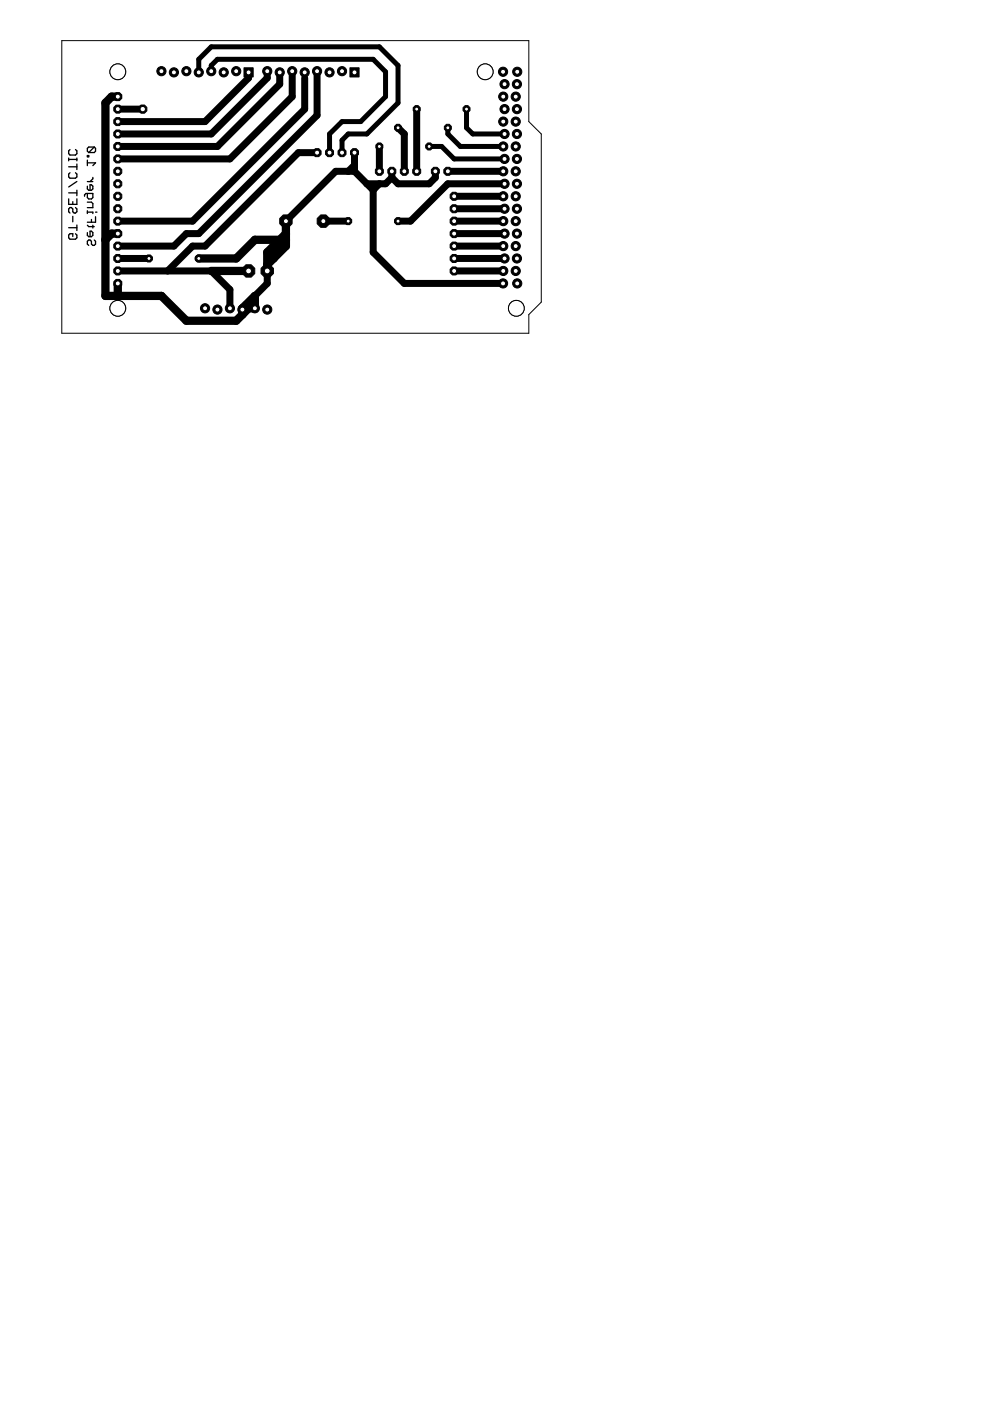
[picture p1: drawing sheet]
<svg xmlns="http://www.w3.org/2000/svg" width="210mm" height="297mm" viewBox="0 0 210 297" stroke-linecap="round" stroke-linejoin="round" font-family="sans-serif">
<g fill="none" stroke="#000" stroke-width=".28">
<path d="M14.6 33.5v.6M14.6 35.4h1.7M14.6 33.8h1.7M14.8 31.7l-.2 .3v.6l.2 .3h1.2l.3-.3v-.6l-.3-.3M14.8 36.6l-.2 .3v.6l.2 .3h1.2l.3-.3v-.6l-.3-.3M16.3 33.5v.6M16.3 34.8v1.1M16.3 38.5l-1.7 1.1M18.5 33h.3v.3h-.3zM18.5 34v1.1M18.5 39.5v.5l.3 .3h.6l.3-.3v-.5l-.3-.3h-.3v1.1M18.5 38.5h1.2"/>
<path d="M18.5 34.5h1.8l-.6 .6M19.7 37.6v.3l-.6 .6M20 31.2l.3 .3v.5l-.3 .3h-1.2M20 31.2h-1.2l-.3 .3v.5l.3 .3M20 31.2l-1.2 1.1M14.6 42.2v1.1h1.7v-1.1M14.6 48.3h1.7M14.6 40.9h1.7M15.4 42.8v.5M15.4 45.9v1.1M16 49.6l.3 .2v.6l-.3 .3h-1.2l-.2-.3v-.6l.2-.2h.6v.5M16 44l.3 .3v.6l-.3 .3h-.3l-.3-.3v-.6l-.3-.3h-.3l-.2 .3v.6l.2 .3"/>
<path d="M16.3 40.3v1.2M16.3 47.7v1.2M18.5 41v.9l.3 .3h.6l.3-.3v-.9h-1.5l-.3 .3v.3M18.5 44.7v.6M18.5 49.3v.6l.3 .3h.6l.3-.3v-.6l-.3-.3h-.3v1.2M18.5 42.9h.9l.3 .3v.8h-1.2M18.5 45h1.2v.3M18.5 47.8l.3 .2h1.2M19.4 46.5v.6M19.7 47.8v.5M20 50.9l.3 .3v.6l-.3 .2h-.3l-.3-.2v-.6l-.3-.3h-.3l-.3 .3v.6l.3 .2M20.3 46v1.1h-1.8"/>
<path d="M20.3 45h.3"/>
</g>
<g fill="none" stroke="#000" stroke-width="1.5">
<path d="M52.7 15.2v1.3l-9.2 9.3h-18.5M56.7 15.2v1.3l-11.9 11.9h-19.8M59.3 15.2v2.6l-13.2 13.3h-21.1M62 15.2v5.3l-13.3 13.2h-23.7M64.6 16.5v6.6l-23.8 23.8h-15.8M67.2 15.2v9.2l-25.1 25.1h-2.6l-2.6 2.7h-11.9M25 23.1h5.3M67.2 32.4h-3.9l-19.8 19.8h-2.7l-5.3 5.2M75.2 36.3h-4l-10.6 10.6M75.2 35l-1.4 1.3M75.2 32.4v3.9M75.2 36.3l2.6 2.7"/>
<path d="M77.8 39l1.3 1.3M80.4 31.1v5.2M80.4 39l-1.3 1.3M83.1 37.7l-1.4 1.3h-3.9M83.1 36.3v1.4M84.4 27.1l1.3 1.3v7.9M88.3 23.1v13.2M92.3 36.3v1.4l-1.3 1.3h-6.6l-1.3-1.3M95 36.3h11.8M106.8 39h-11.8l-8 7.9h-2.6M25 57.4h19.8l3.9 4v4M25 54.8h6.6"/>
<path d="M56.7 57.4v2.7l-2.7 2.6v2.7M68.6 46.9h5.2M79.1 40.3v13.2l6.6 6.6h21.1M96.3 52.2h10.5M96.3 49.5h10.5M96.3 46.9h10.5M96.3 57.4h10.5M96.3 54.8h10.5M96.3 44.3h10.5M96.3 41.6h10.5"/>
</g>
<path d="M42.1 15.2v-2.6l2.7-2.7h35.6l4 4v7.9l-6.6 6.6h-4l-1.3 1.3v2.7M44.8 15.2v-1.3l1.3-1.3h33l2.6 2.6v5.3l-5.2 5.3h-4l-2.6 2.6v4M79.1 39v1.3M91 31.1h2.6l2.7 2.6h10.5M95 27.1v1.3l2.6 2.7h9.2M98.9 23.1v4l1.3 1.3h6.6" fill="none" stroke="#000" stroke-width="1.1"/>
<path d="M25 20.5h-1.3l-1.3 1.3v40.9h11.8l5.3 5.3h10.6l1.3-1.3M25 49.5h-1.3l-1.3 1.3M42.1 54.8h8l3.9-4h6.6l-2.6 2.7v1.3M44.8 57.4h7.9M60.6 49.5l-3.9 4v3.9M60.6 46.9v5.3l-3.9 3.9M25 60.1v2.6M51.4 65.4l2.6-2.7v2.7zM51.4 65.4v1.3M54 64.1l-2.6 2.6" fill="none" stroke="#000" stroke-width="1.8"/>
<path d="M77.8 39h2.6" fill="none" stroke="#000" stroke-width=".85"/>
<path d="M56.7 58.8v1.3" fill="none" stroke="#000" stroke-width=".63"/>
<path d="M51.7 14.4h2v1.9h-2z" fill="#000" stroke="#000" stroke-width=".21"/>
<circle cx="52.7" cy="15.3" r=".53" fill="#fff" stroke="#000" stroke-width=".21"/>
<circle cx="50.1" cy="15.1" r=".97" fill="#000" stroke="#000" stroke-width=".21"/>
<circle cx="50.1" cy="15.1" r=".53" fill="#fff" stroke="#000" stroke-width=".21"/>
<circle cx="47.4" cy="15.3" r=".97" fill="#000" stroke="#000" stroke-width=".21"/>
<circle cx="47.4" cy="15.3" r=".53" fill="#fff" stroke="#000" stroke-width=".21"/>
<circle cx="44.8" cy="15.1" r=".97" fill="#000" stroke="#000" stroke-width=".21"/>
<circle cx="44.8" cy="15.1" r=".53" fill="#fff" stroke="#000" stroke-width=".21"/>
<circle cx="42.1" cy="15.3" r=".97" fill="#000" stroke="#000" stroke-width=".21"/>
<circle cx="42.1" cy="15.3" r=".53" fill="#fff" stroke="#000" stroke-width=".21"/>
<circle cx="39.5" cy="15.1" r=".97" fill="#000" stroke="#000" stroke-width=".21"/>
<circle cx="39.5" cy="15.1" r=".53" fill="#fff" stroke="#000" stroke-width=".21"/>
<circle cx="36.9" cy="15.3" r=".97" fill="#000" stroke="#000" stroke-width=".21"/>
<circle cx="36.9" cy="15.3" r=".53" fill="#fff" stroke="#000" stroke-width=".21"/>
<circle cx="34.2" cy="15.1" r=".97" fill="#000" stroke="#000" stroke-width=".21"/>
<circle cx="34.2" cy="15.1" r=".53" fill="#fff" stroke="#000" stroke-width=".21"/>
<path d="M74.2 14.4h1.9v1.9h-1.9z" fill="#000" stroke="#000" stroke-width=".21"/>
<circle cx="75.2" cy="15.3" r=".53" fill="#fff" stroke="#000" stroke-width=".21"/>
<circle cx="72.5" cy="15.1" r=".97" fill="#000" stroke="#000" stroke-width=".21"/>
<circle cx="72.5" cy="15.1" r=".53" fill="#fff" stroke="#000" stroke-width=".21"/>
<circle cx="69.9" cy="15.3" r=".97" fill="#000" stroke="#000" stroke-width=".21"/>
<circle cx="69.9" cy="15.3" r=".53" fill="#fff" stroke="#000" stroke-width=".21"/>
<circle cx="67.2" cy="15.1" r=".97" fill="#000" stroke="#000" stroke-width=".21"/>
<circle cx="67.2" cy="15.1" r=".53" fill="#fff" stroke="#000" stroke-width=".21"/>
<circle cx="64.6" cy="15.3" r=".97" fill="#000" stroke="#000" stroke-width=".21"/>
<circle cx="64.6" cy="15.3" r=".53" fill="#fff" stroke="#000" stroke-width=".21"/>
<circle cx="62" cy="15.1" r=".97" fill="#000" stroke="#000" stroke-width=".21"/>
<circle cx="62" cy="15.1" r=".53" fill="#fff" stroke="#000" stroke-width=".21"/>
<circle cx="59.3" cy="15.3" r=".97" fill="#000" stroke="#000" stroke-width=".21"/>
<circle cx="59.3" cy="15.3" r=".53" fill="#fff" stroke="#000" stroke-width=".21"/>
<circle cx="56.7" cy="15.1" r=".97" fill="#000" stroke="#000" stroke-width=".21"/>
<circle cx="56.7" cy="15.1" r=".53" fill="#fff" stroke="#000" stroke-width=".21"/>
<circle cx="109.3" cy="57.4" r=".97" fill="#000" stroke="#000" stroke-width=".21"/>
<circle cx="109.3" cy="57.4" r=".53" fill="#fff" stroke="#000" stroke-width=".21"/>
<circle cx="109.6" cy="54.8" r=".97" fill="#000" stroke="#000" stroke-width=".21"/>
<circle cx="109.6" cy="54.8" r=".53" fill="#fff" stroke="#000" stroke-width=".21"/>
<circle cx="109.3" cy="52.2" r=".97" fill="#000" stroke="#000" stroke-width=".21"/>
<circle cx="109.3" cy="52.2" r=".53" fill="#fff" stroke="#000" stroke-width=".21"/>
<circle cx="109.6" cy="49.5" r=".97" fill="#000" stroke="#000" stroke-width=".21"/>
<circle cx="109.6" cy="49.5" r=".53" fill="#fff" stroke="#000" stroke-width=".21"/>
<circle cx="109.3" cy="46.9" r=".97" fill="#000" stroke="#000" stroke-width=".21"/>
<circle cx="109.3" cy="46.9" r=".53" fill="#fff" stroke="#000" stroke-width=".21"/>
<circle cx="109.6" cy="44.3" r=".97" fill="#000" stroke="#000" stroke-width=".21"/>
<circle cx="109.6" cy="44.3" r=".53" fill="#fff" stroke="#000" stroke-width=".21"/>
<circle cx="109.3" cy="41.6" r=".97" fill="#000" stroke="#000" stroke-width=".21"/>
<circle cx="109.3" cy="41.6" r=".53" fill="#fff" stroke="#000" stroke-width=".21"/>
<circle cx="109.6" cy="39" r=".97" fill="#000" stroke="#000" stroke-width=".21"/>
<circle cx="109.6" cy="39" r=".53" fill="#fff" stroke="#000" stroke-width=".21"/>
<circle cx="109.3" cy="36.3" r=".97" fill="#000" stroke="#000" stroke-width=".21"/>
<circle cx="109.3" cy="36.3" r=".53" fill="#fff" stroke="#000" stroke-width=".21"/>
<circle cx="109.6" cy="33.7" r=".97" fill="#000" stroke="#000" stroke-width=".21"/>
<circle cx="109.6" cy="33.7" r=".53" fill="#fff" stroke="#000" stroke-width=".21"/>
<circle cx="109.3" cy="31.1" r=".97" fill="#000" stroke="#000" stroke-width=".21"/>
<circle cx="109.3" cy="31.1" r=".53" fill="#fff" stroke="#000" stroke-width=".21"/>
<circle cx="109.6" cy="28.4" r=".97" fill="#000" stroke="#000" stroke-width=".21"/>
<circle cx="109.6" cy="28.4" r=".53" fill="#fff" stroke="#000" stroke-width=".21"/>
<circle cx="109.3" cy="25.8" r=".97" fill="#000" stroke="#000" stroke-width=".21"/>
<circle cx="109.3" cy="25.8" r=".53" fill="#fff" stroke="#000" stroke-width=".21"/>
<circle cx="109.6" cy="23.1" r=".97" fill="#000" stroke="#000" stroke-width=".21"/>
<circle cx="109.6" cy="23.1" r=".53" fill="#fff" stroke="#000" stroke-width=".21"/>
<circle cx="109.3" cy="20.5" r=".97" fill="#000" stroke="#000" stroke-width=".21"/>
<circle cx="109.3" cy="20.5" r=".53" fill="#fff" stroke="#000" stroke-width=".21"/>
<circle cx="109.6" cy="17.8" r=".97" fill="#000" stroke="#000" stroke-width=".21"/>
<circle cx="109.6" cy="17.8" r=".53" fill="#fff" stroke="#000" stroke-width=".21"/>
<circle cx="106.7" cy="57.4" r=".97" fill="#000" stroke="#000" stroke-width=".21"/>
<circle cx="106.7" cy="57.4" r=".53" fill="#fff" stroke="#000" stroke-width=".21"/>
<circle cx="107" cy="54.8" r=".97" fill="#000" stroke="#000" stroke-width=".21"/>
<circle cx="107" cy="54.8" r=".53" fill="#fff" stroke="#000" stroke-width=".21"/>
<circle cx="106.7" cy="52.2" r=".97" fill="#000" stroke="#000" stroke-width=".21"/>
<circle cx="106.7" cy="52.2" r=".53" fill="#fff" stroke="#000" stroke-width=".21"/>
<circle cx="107" cy="49.5" r=".97" fill="#000" stroke="#000" stroke-width=".21"/>
<circle cx="107" cy="49.5" r=".53" fill="#fff" stroke="#000" stroke-width=".21"/>
<circle cx="106.7" cy="46.9" r=".97" fill="#000" stroke="#000" stroke-width=".21"/>
<circle cx="106.7" cy="46.9" r=".53" fill="#fff" stroke="#000" stroke-width=".21"/>
<circle cx="107" cy="44.3" r=".97" fill="#000" stroke="#000" stroke-width=".21"/>
<circle cx="107" cy="44.3" r=".53" fill="#fff" stroke="#000" stroke-width=".21"/>
<circle cx="106.7" cy="41.6" r=".97" fill="#000" stroke="#000" stroke-width=".21"/>
<circle cx="106.7" cy="41.6" r=".53" fill="#fff" stroke="#000" stroke-width=".21"/>
<circle cx="107" cy="39" r=".97" fill="#000" stroke="#000" stroke-width=".21"/>
<circle cx="107" cy="39" r=".53" fill="#fff" stroke="#000" stroke-width=".21"/>
<circle cx="106.7" cy="36.3" r=".97" fill="#000" stroke="#000" stroke-width=".21"/>
<circle cx="106.7" cy="36.3" r=".53" fill="#fff" stroke="#000" stroke-width=".21"/>
<circle cx="107" cy="33.7" r=".97" fill="#000" stroke="#000" stroke-width=".21"/>
<circle cx="107" cy="33.7" r=".53" fill="#fff" stroke="#000" stroke-width=".21"/>
<circle cx="106.7" cy="31.1" r=".97" fill="#000" stroke="#000" stroke-width=".21"/>
<circle cx="106.7" cy="31.1" r=".53" fill="#fff" stroke="#000" stroke-width=".21"/>
<circle cx="107" cy="28.4" r=".97" fill="#000" stroke="#000" stroke-width=".21"/>
<circle cx="107" cy="28.4" r=".53" fill="#fff" stroke="#000" stroke-width=".21"/>
<circle cx="106.7" cy="25.8" r=".97" fill="#000" stroke="#000" stroke-width=".21"/>
<circle cx="106.7" cy="25.8" r=".53" fill="#fff" stroke="#000" stroke-width=".21"/>
<circle cx="107" cy="23.1" r=".97" fill="#000" stroke="#000" stroke-width=".21"/>
<circle cx="107" cy="23.1" r=".53" fill="#fff" stroke="#000" stroke-width=".21"/>
<circle cx="106.7" cy="20.5" r=".97" fill="#000" stroke="#000" stroke-width=".21"/>
<circle cx="106.7" cy="20.5" r=".53" fill="#fff" stroke="#000" stroke-width=".21"/>
<circle cx="107" cy="17.8" r=".97" fill="#000" stroke="#000" stroke-width=".21"/>
<circle cx="107" cy="17.8" r=".53" fill="#fff" stroke="#000" stroke-width=".21"/>
<circle cx="43.5" cy="65.4" r=".97" fill="#000" stroke="#000" stroke-width=".21"/>
<circle cx="43.5" cy="65.4" r=".53" fill="#fff" stroke="#000" stroke-width=".21"/>
<circle cx="46.1" cy="65.6" r=".97" fill="#000" stroke="#000" stroke-width=".21"/>
<circle cx="46.1" cy="65.6" r=".53" fill="#fff" stroke="#000" stroke-width=".21"/>
<circle cx="48.7" cy="65.4" r=".97" fill="#000" stroke="#000" stroke-width=".21"/>
<circle cx="48.7" cy="65.4" r=".53" fill="#fff" stroke="#000" stroke-width=".21"/>
<circle cx="51.4" cy="65.6" r=".97" fill="#000" stroke="#000" stroke-width=".21"/>
<circle cx="51.4" cy="65.6" r=".53" fill="#fff" stroke="#000" stroke-width=".21"/>
<circle cx="54" cy="65.4" r=".97" fill="#000" stroke="#000" stroke-width=".21"/>
<circle cx="54" cy="65.4" r=".53" fill="#fff" stroke="#000" stroke-width=".21"/>
<circle cx="56.7" cy="65.6" r=".97" fill="#000" stroke="#000" stroke-width=".21"/>
<circle cx="56.7" cy="65.6" r=".53" fill="#fff" stroke="#000" stroke-width=".21"/>
<circle cx="106.7" cy="60.1" r=".97" fill="#000" stroke="#000" stroke-width=".21"/>
<circle cx="106.7" cy="60.1" r=".53" fill="#fff" stroke="#000" stroke-width=".21"/>
<circle cx="109.7" cy="60.1" r=".97" fill="#000" stroke="#000" stroke-width=".21"/>
<circle cx="109.7" cy="60.1" r=".53" fill="#fff" stroke="#000" stroke-width=".21"/>
<circle cx="106.7" cy="15.2" r=".97" fill="#000" stroke="#000" stroke-width=".21"/>
<circle cx="106.7" cy="15.2" r=".53" fill="#fff" stroke="#000" stroke-width=".21"/>
<circle cx="109.7" cy="15.2" r=".97" fill="#000" stroke="#000" stroke-width=".21"/>
<circle cx="109.7" cy="15.2" r=".53" fill="#fff" stroke="#000" stroke-width=".21"/>
<circle cx="60.6" cy="46.9" r="1.42" fill="#000" stroke="#000" stroke-width=".21"/>
<circle cx="60.6" cy="46.9" r=".53" fill="#fff" stroke="#000" stroke-width=".21"/>
<circle cx="68.6" cy="46.9" r="1.42" fill="#000" stroke="#000" stroke-width=".21"/>
<circle cx="68.6" cy="46.9" r=".53" fill="#fff" stroke="#000" stroke-width=".21"/>
<circle cx="95" cy="27.1" r=".8" fill="#000" stroke="#000" stroke-width=".21"/>
<circle cx="95" cy="27.1" r=".42" fill="#fff" stroke="#000" stroke-width=".21"/>
<circle cx="84.4" cy="27.1" r=".8" fill="#000" stroke="#000" stroke-width=".21"/>
<circle cx="84.4" cy="27.1" r=".42" fill="#fff" stroke="#000" stroke-width=".21"/>
<circle cx="84.4" cy="46.9" r=".8" fill="#000" stroke="#000" stroke-width=".21"/>
<circle cx="84.4" cy="46.9" r=".42" fill="#fff" stroke="#000" stroke-width=".21"/>
<circle cx="73.8" cy="46.9" r=".8" fill="#000" stroke="#000" stroke-width=".21"/>
<circle cx="73.8" cy="46.9" r=".42" fill="#fff" stroke="#000" stroke-width=".21"/>
<circle cx="91" cy="31.1" r=".8" fill="#000" stroke="#000" stroke-width=".21"/>
<circle cx="91" cy="31.1" r=".42" fill="#fff" stroke="#000" stroke-width=".21"/>
<circle cx="80.4" cy="31.1" r=".8" fill="#000" stroke="#000" stroke-width=".21"/>
<circle cx="80.4" cy="31.1" r=".42" fill="#fff" stroke="#000" stroke-width=".21"/>
<circle cx="31.6" cy="54.8" r=".8" fill="#000" stroke="#000" stroke-width=".21"/>
<circle cx="31.6" cy="54.8" r=".42" fill="#fff" stroke="#000" stroke-width=".21"/>
<circle cx="42.1" cy="54.8" r=".8" fill="#000" stroke="#000" stroke-width=".21"/>
<circle cx="42.1" cy="54.8" r=".42" fill="#fff" stroke="#000" stroke-width=".21"/>
<circle cx="96.3" cy="57.4" r=".92" fill="#000" stroke="#000" stroke-width=".21"/>
<circle cx="96.3" cy="57.4" r=".53" fill="#fff" stroke="#000" stroke-width=".21"/>
<circle cx="96.3" cy="54.8" r=".92" fill="#000" stroke="#000" stroke-width=".21"/>
<circle cx="96.3" cy="54.8" r=".53" fill="#fff" stroke="#000" stroke-width=".21"/>
<circle cx="96.3" cy="52.2" r=".92" fill="#000" stroke="#000" stroke-width=".21"/>
<circle cx="96.3" cy="52.2" r=".53" fill="#fff" stroke="#000" stroke-width=".21"/>
<circle cx="96.3" cy="49.5" r=".92" fill="#000" stroke="#000" stroke-width=".21"/>
<circle cx="96.3" cy="49.5" r=".53" fill="#fff" stroke="#000" stroke-width=".21"/>
<circle cx="96.3" cy="46.9" r=".92" fill="#000" stroke="#000" stroke-width=".21"/>
<circle cx="96.3" cy="46.9" r=".53" fill="#fff" stroke="#000" stroke-width=".21"/>
<circle cx="96.3" cy="44.3" r=".92" fill="#000" stroke="#000" stroke-width=".21"/>
<circle cx="96.3" cy="44.3" r=".53" fill="#fff" stroke="#000" stroke-width=".21"/>
<circle cx="96.3" cy="41.6" r=".92" fill="#000" stroke="#000" stroke-width=".21"/>
<circle cx="96.3" cy="41.6" r=".53" fill="#fff" stroke="#000" stroke-width=".21"/>
<circle cx="95" cy="36.3" r=".92" fill="#000" stroke="#000" stroke-width=".21"/>
<circle cx="95" cy="36.3" r=".53" fill="#fff" stroke="#000" stroke-width=".21"/>
<circle cx="92.3" cy="36.3" r=".92" fill="#000" stroke="#000" stroke-width=".21"/>
<circle cx="92.3" cy="36.3" r=".53" fill="#fff" stroke="#000" stroke-width=".21"/>
<circle cx="67.2" cy="32.4" r=".92" fill="#000" stroke="#000" stroke-width=".21"/>
<circle cx="67.2" cy="32.4" r=".53" fill="#fff" stroke="#000" stroke-width=".21"/>
<circle cx="69.9" cy="32.4" r=".92" fill="#000" stroke="#000" stroke-width=".21"/>
<circle cx="69.9" cy="32.4" r=".53" fill="#fff" stroke="#000" stroke-width=".21"/>
<circle cx="72.5" cy="32.4" r=".92" fill="#000" stroke="#000" stroke-width=".21"/>
<circle cx="72.5" cy="32.4" r=".53" fill="#fff" stroke="#000" stroke-width=".21"/>
<circle cx="75.2" cy="32.4" r=".92" fill="#000" stroke="#000" stroke-width=".21"/>
<circle cx="75.2" cy="32.4" r=".53" fill="#fff" stroke="#000" stroke-width=".21"/>
<circle cx="25" cy="60.1" r=".92" fill="#000" stroke="#000" stroke-width=".21"/>
<circle cx="25" cy="60.1" r=".53" fill="#fff" stroke="#000" stroke-width=".21"/>
<circle cx="25" cy="57.4" r=".92" fill="#000" stroke="#000" stroke-width=".21"/>
<circle cx="25" cy="57.4" r=".53" fill="#fff" stroke="#000" stroke-width=".21"/>
<circle cx="25" cy="54.8" r=".92" fill="#000" stroke="#000" stroke-width=".21"/>
<circle cx="25" cy="54.8" r=".53" fill="#fff" stroke="#000" stroke-width=".21"/>
<circle cx="25" cy="52.2" r=".92" fill="#000" stroke="#000" stroke-width=".21"/>
<circle cx="25" cy="52.2" r=".53" fill="#fff" stroke="#000" stroke-width=".21"/>
<circle cx="25" cy="49.5" r=".92" fill="#000" stroke="#000" stroke-width=".21"/>
<circle cx="25" cy="49.5" r=".53" fill="#fff" stroke="#000" stroke-width=".21"/>
<circle cx="25" cy="46.9" r=".92" fill="#000" stroke="#000" stroke-width=".21"/>
<circle cx="25" cy="46.9" r=".53" fill="#fff" stroke="#000" stroke-width=".21"/>
<circle cx="25" cy="44.3" r=".92" fill="#000" stroke="#000" stroke-width=".21"/>
<circle cx="25" cy="44.3" r=".53" fill="#fff" stroke="#000" stroke-width=".21"/>
<circle cx="25" cy="41.6" r=".92" fill="#000" stroke="#000" stroke-width=".21"/>
<circle cx="25" cy="41.6" r=".53" fill="#fff" stroke="#000" stroke-width=".21"/>
<circle cx="25" cy="39" r=".92" fill="#000" stroke="#000" stroke-width=".21"/>
<circle cx="25" cy="39" r=".53" fill="#fff" stroke="#000" stroke-width=".21"/>
<circle cx="25" cy="36.3" r=".92" fill="#000" stroke="#000" stroke-width=".21"/>
<circle cx="25" cy="36.3" r=".53" fill="#fff" stroke="#000" stroke-width=".21"/>
<circle cx="25" cy="33.7" r=".92" fill="#000" stroke="#000" stroke-width=".21"/>
<circle cx="25" cy="33.7" r=".53" fill="#fff" stroke="#000" stroke-width=".21"/>
<circle cx="25" cy="31.1" r=".92" fill="#000" stroke="#000" stroke-width=".21"/>
<circle cx="25" cy="31.1" r=".53" fill="#fff" stroke="#000" stroke-width=".21"/>
<circle cx="25" cy="28.4" r=".92" fill="#000" stroke="#000" stroke-width=".21"/>
<circle cx="25" cy="28.4" r=".53" fill="#fff" stroke="#000" stroke-width=".21"/>
<circle cx="25" cy="25.8" r=".92" fill="#000" stroke="#000" stroke-width=".21"/>
<circle cx="25" cy="25.8" r=".53" fill="#fff" stroke="#000" stroke-width=".21"/>
<circle cx="25" cy="23.1" r=".92" fill="#000" stroke="#000" stroke-width=".21"/>
<circle cx="25" cy="23.1" r=".53" fill="#fff" stroke="#000" stroke-width=".21"/>
<circle cx="25" cy="20.5" r=".92" fill="#000" stroke="#000" stroke-width=".21"/>
<circle cx="25" cy="20.5" r=".53" fill="#fff" stroke="#000" stroke-width=".21"/>
<circle cx="98.9" cy="23.1" r=".8" fill="#000" stroke="#000" stroke-width=".21"/>
<circle cx="98.9" cy="23.1" r=".42" fill="#fff" stroke="#000" stroke-width=".21"/>
<circle cx="88.3" cy="23.1" r=".8" fill="#000" stroke="#000" stroke-width=".21"/>
<circle cx="88.3" cy="23.1" r=".42" fill="#fff" stroke="#000" stroke-width=".21"/>
<circle cx="80.4" cy="36.3" r=".92" fill="#000" stroke="#000" stroke-width=".21"/>
<circle cx="80.4" cy="36.3" r=".53" fill="#fff" stroke="#000" stroke-width=".21"/>
<circle cx="83.1" cy="36.3" r=".92" fill="#000" stroke="#000" stroke-width=".21"/>
<circle cx="83.1" cy="36.3" r=".53" fill="#fff" stroke="#000" stroke-width=".21"/>
<circle cx="85.7" cy="36.3" r=".92" fill="#000" stroke="#000" stroke-width=".21"/>
<circle cx="85.7" cy="36.3" r=".53" fill="#fff" stroke="#000" stroke-width=".21"/>
<circle cx="88.3" cy="36.3" r=".92" fill="#000" stroke="#000" stroke-width=".21"/>
<circle cx="88.3" cy="36.3" r=".53" fill="#fff" stroke="#000" stroke-width=".21"/>
<circle cx="52.7" cy="57.4" r="1.42" fill="#000" stroke="#000" stroke-width=".21"/>
<circle cx="52.7" cy="57.4" r=".61" fill="#fff" stroke="#000" stroke-width=".21"/>
<circle cx="30.3" cy="23.1" r=".94" fill="#000" stroke="#000" stroke-width=".21"/>
<circle cx="30.3" cy="23.1" r=".57" fill="#fff" stroke="#000" stroke-width=".21"/>
<circle cx="56.7" cy="57.4" r="1.42" fill="#000" stroke="#000" stroke-width=".21"/>
<circle cx="56.7" cy="57.4" r=".61" fill="#fff" stroke="#000" stroke-width=".21"/>
<g fill="none" stroke="#000" stroke-width=".21">
<path d="M13.1 8.6h99v17.2l2.7 2.6v35.7l-2.7 2.6v4h-99z"/>
<circle cx="25" cy="15.2" r="1.67"/>
</g>
<circle cx="25" cy="15.2" r="1.67" fill="#fff" stroke="#000" stroke-width=".21"/>
<circle cx="25" cy="65.4" r="1.67" fill="none" stroke="#000" stroke-width=".21"/>
<circle cx="25" cy="65.4" r="1.67" fill="#fff" stroke="#000" stroke-width=".21"/>
<circle cx="102.9" cy="15.2" r="1.67" fill="none" stroke="#000" stroke-width=".21"/>
<circle cx="102.9" cy="15.2" r="1.67" fill="#fff" stroke="#000" stroke-width=".21"/>
<circle cx="109.5" cy="65.4" r="1.67" fill="none" stroke="#000" stroke-width=".21"/>
<circle cx="109.5" cy="65.4" r="1.67" fill="#fff" stroke="#000" stroke-width=".21"/>
</svg>
